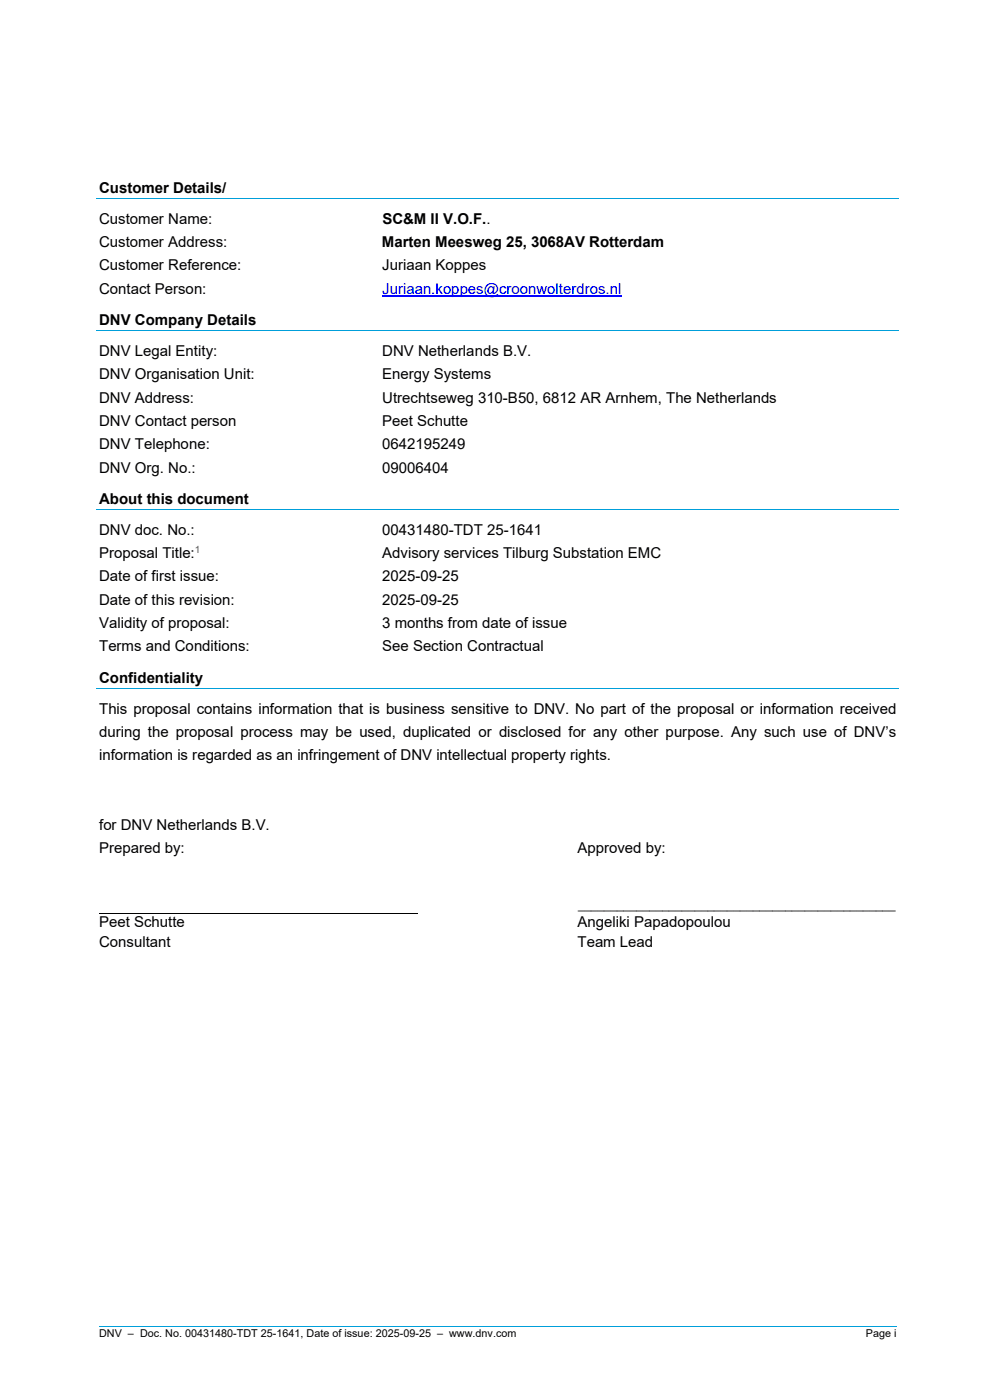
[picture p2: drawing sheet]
<svg xmlns="http://www.w3.org/2000/svg" width="210mm" height="297mm" viewBox="0 0 210 297" stroke-linecap="round" stroke-linejoin="round" font-family="sans-serif">
<defs><g id="words">
<g font-size="3.2">
<text x="21" y="41">Customer Details/</text>
<text x="21" y="47.5">Customer Name:</text>
<text x="81" y="47.5">SC&amp;M II V.O.F..</text>
<text x="21" y="52.4">Customer Address:</text>
<text x="81" y="52.4">Marten Meesweg 25, 3068AV Rotterdam</text>
<text x="21" y="57.4">Customer Reference:</text>
<text x="81" y="57.4">Juriaan Koppes</text>
<text x="21" y="62.3">Contact Person:</text>
<text x="21" y="69">DNV Company Details</text>
<text x="21" y="75.5">DNV Legal Entity:</text>
<text x="81" y="75.5">DNV Netherlands B.V.</text>
<text x="21" y="80.5">DNV Organisation Unit:</text>
<text x="81" y="80.5">Energy Systems</text>
<text x="21" y="85.4">DNV Address:</text>
<text x="81" y="85.4">Utrechtseweg 310-B50, 6812 AR Arnhem, The Netherlands</text>
<text x="21" y="90.4">DNV Contact person</text>
<text x="21" y="95.3">DNV Telephone:</text>
<text x="81" y="90.4">Peet Schutte</text>
<text x="81" y="95.3">0642195249</text>
<text x="21" y="100.2">DNV Org. No.:</text>
<text x="81" y="100.2">09006404</text>
<text x="21" y="107">About this document</text>
<text x="21" y="113.5">DNV doc. No.:</text>
<text x="81" y="113.5">00431480-TDT 25-1641</text>
<text x="21" y="118.4">Proposal Title:</text>
<text x="81" y="118.4">Advisory services Tilburg Substation EMC</text>
<text x="21" y="123.3">Date of first issue:</text>
<text x="81" y="123.3">2025-09-25</text>
<text x="21" y="128.3">Date of this revision:</text>
<text x="81" y="128.3">2025-09-25</text>
<text x="21" y="133.2">Validity of proposal:</text>
<text x="81" y="133.2">3 months from date of issue</text>
<text x="21" y="138.2">Terms and Conditions:</text>
<text x="81" y="138.2">See Section Contractual</text>
<text x="21" y="144.9">Confidentiality</text>
<text x="21" y="151.4">This proposal contains information that is business sensitive to DNV. No part of the proposal or information received</text>
<text x="21" y="156.3">during the proposal process may be used, duplicated or disclosed for any other purpose. Any such use of DNV’s</text>
<text x="21" y="161.3">information is regarded as an infringement of DNV intellectual property rights.</text>
<text x="21" y="176.1">for DNV Netherlands B.V.</text>
<text x="21" y="181">Prepared by:</text>
<text x="122.4" y="181">Approved by:</text>
<text x="21" y="196.8">Peet Schutte</text>
<text x="122.4" y="196.8">Angeliki Papadopoulou</text>
<text x="21" y="201">Consultant</text>
<text x="122.4" y="201">Team Lead</text>
</g>
<text font-size="3.2" fill="#00f" x="81" y="62.3">Juriaan.koppes@croonwolterdros.nl</text>
<text font-size="2.5" x="122.6" y="192.7">_________________________________________________</text>
<g font-size="2.3">
<text x="21" y="283.7">DNV – Doc. No. 00431480-TDT 25-1641, Date of issue: 2025-09-25 – www.dnv.com</text>
<text x="183.5" y="283.7">Page i</text>
</g>
<text font-size="2.1" fill="#f00" x="41.3" y="117.3">1</text>
</g></defs>
<path d="M21 281.3h111.3" fill="none" stroke="#009fda" stroke-width=".21"/>
<path d="M132.3 281.3l.1 .1z" fill="#009fda"/>
<path d="M132.4 281.3h3.9" fill="none" stroke="#009fda" stroke-width=".21"/>
<path d="M136.3 281.3l.1 .1z" fill="#009fda"/>
<path d="M20.5 42.1h170.1M20.5 70.1h170.1M20.5 108.1h170.1M20.5 146h170.1M136.4 281.3h53.6" fill="none" stroke="#009fda" stroke-width=".21"/>
<path d="M81 62.8h50.7" fill="none" stroke="#00f" stroke-width=".23"/>
<path d="M21 193.7h67.6" fill="none" stroke="#000" stroke-width=".21"/>
<use href="#words"/>
</svg>
